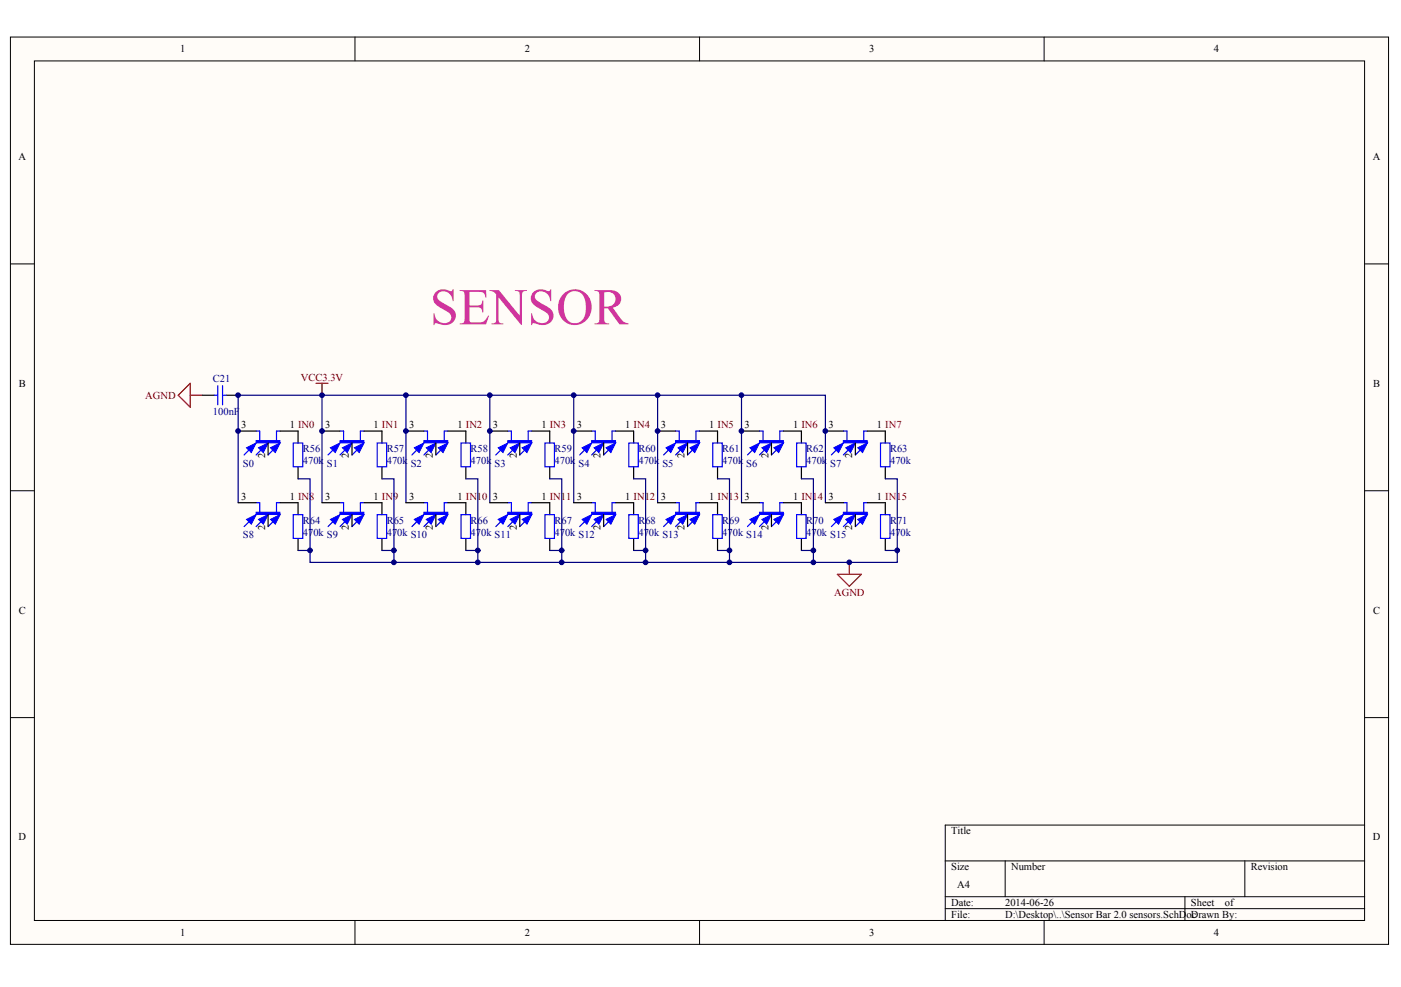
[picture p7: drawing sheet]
<svg xmlns="http://www.w3.org/2000/svg" width="287mm" height="202mm" viewBox="0 0 287 202" stroke-linecap="round" stroke-linejoin="round" font-family="sans-serif">
<defs><g id="words">
<text font-size="10.6" fill="#d0349e" x="88" y="66.4">SENSOR</text>
<g font-size="2.2">
<text x="36.9" y="10.7">1</text>
<text x="107.4" y="10.7">2</text>
<text x="178" y="10.7">3</text>
<text x="248.5" y="10.7">4</text>
<text x="3.8" y="32.7">A</text>
<text x="281" y="32.7">A</text>
<text x="3.9" y="79.2">B</text>
<text x="281.1" y="79.2">B</text>
<text x="49.4" y="87.8">3</text>
<text x="59.3" y="87.8">1 IN0</text>
<text x="66.6" y="87.8">3</text>
<text x="76.5" y="87.8">1 IN1</text>
<text x="83.7" y="87.8">3</text>
<text x="93.6" y="87.8">1 IN2</text>
<text x="100.9" y="87.8">3</text>
<text x="110.8" y="87.8">1 IN3</text>
<text x="118.1" y="87.8">3</text>
<text x="128" y="87.8">1 IN4</text>
<text x="135.3" y="87.8">3</text>
<text x="145.2" y="87.8">1 IN5</text>
<text x="152.4" y="87.8">3</text>
<text x="162.3" y="87.8">1 IN6</text>
<text x="169.6" y="87.8">3</text>
<text x="179.5" y="87.8">1 IN7</text>
<text x="49.4" y="102.4">3</text>
<text x="59.3" y="102.4">1 IN8</text>
<text x="66.6" y="102.4">3</text>
<text x="76.5" y="102.4">1 IN9</text>
<text x="83.7" y="102.4">3</text>
<text x="93.6" y="102.4">1 IN10</text>
<text x="100.9" y="102.4">3</text>
<text x="110.8" y="102.4">1 IN11</text>
<text x="118.1" y="102.4">3</text>
<text x="128" y="102.4">1 IN12</text>
<text x="135.3" y="102.4">3</text>
<text x="145.2" y="102.4">1 IN13</text>
<text x="152.4" y="102.4">3</text>
<text x="162.3" y="102.4">1 IN14</text>
<text x="169.6" y="102.4">3</text>
<text x="179.5" y="102.4">1 IN15</text>
<text x="3.9" y="125.7">C</text>
<text x="281.1" y="125.7">C</text>
<text x="3.8" y="172.1">D</text>
<text x="194.7" y="170.9">Title</text>
<text x="281" y="172.1">D</text>
<text x="194.7" y="178.2">Size</text>
<text x="207" y="178.2">Number</text>
<text x="256.1" y="178.2">Revision</text>
<text x="194.7" y="185.6">Date:</text>
<text x="196" y="181.9">A4</text>
<text x="205.8" y="185.6">2014-06-26</text>
<text x="243.8" y="185.6">Sheet</text>
<text x="250.7" y="185.6">of</text>
<text x="36.9" y="191.7">1</text>
<text x="107.4" y="191.7">2</text>
<text x="178" y="191.7">3</text>
<text x="194.7" y="188">File:</text>
<text x="205.8" y="188">D:\Desktop\..\Sensor Bar 2.0 sensors.SchDoc</text>
<text x="243.8" y="188">Drawn By:</text>
<text x="248.5" y="191.7">4</text>
</g>
<g font-size="2.2" fill="#800000">
<text x="61.6" y="78">VCC3.3V</text>
<text x="29.7" y="81.6">AGND</text>
<text x="170.8" y="122">AGND</text>
</g>
<g font-size="2.2" fill="#000080">
<text x="43.6" y="78.2">C21</text>
<text x="43.6" y="85.1">100nF</text>
<text x="49.7" y="95.6">S0</text>
<text x="62" y="95.1">470k</text>
<text x="62" y="92.6">R56</text>
<text x="66.9" y="95.6">S1</text>
<text x="79.2" y="95.1">470k</text>
<text x="79.2" y="92.6">R57</text>
<text x="84.1" y="95.6">S2</text>
<text x="96.3" y="95.1">470k</text>
<text x="96.3" y="92.6">R58</text>
<text x="101.3" y="95.6">S3</text>
<text x="113.5" y="95.1">470k</text>
<text x="113.5" y="92.6">R59</text>
<text x="118.4" y="95.6">S4</text>
<text x="130.7" y="95.1">470k</text>
<text x="130.7" y="92.6">R60</text>
<text x="135.6" y="95.6">S5</text>
<text x="147.9" y="95.1">470k</text>
<text x="147.9" y="92.6">R61</text>
<text x="152.8" y="95.6">S6</text>
<text x="165" y="95.1">470k</text>
<text x="165" y="92.6">R62</text>
<text x="170" y="95.6">S7</text>
<text x="182.2" y="95.1">470k</text>
<text x="182.2" y="92.6">R63</text>
<text x="62" y="107.3">R64</text>
<text x="79.2" y="107.3">R65</text>
<text x="96.3" y="107.3">R66</text>
<text x="113.5" y="107.3">R67</text>
<text x="130.7" y="107.3">R68</text>
<text x="147.9" y="107.3">R69</text>
<text x="165" y="107.3">R70</text>
<text x="182.2" y="107.3">R71</text>
<text x="49.7" y="110.3">S8</text>
<text x="62" y="109.8">470k S9</text>
<text x="79.2" y="109.8">470k S10</text>
<text x="96.3" y="109.8">470k S11</text>
<text x="113.5" y="109.8">470k S12</text>
<text x="130.7" y="109.8">470k S13</text>
<text x="147.9" y="109.8">470k S14</text>
<text x="165" y="109.8">470k S15</text>
<text x="182.2" y="109.8">470k</text>
</g>
<g font-size="2.1">
<text x="54.3" y="93.8" transform="rotate(-90 54.3 93.8)">2</text>
<text x="71.4" y="93.8" transform="rotate(-90 71.4 93.8)">2</text>
<text x="88.6" y="93.8" transform="rotate(-90 88.6 93.8)">2</text>
<text x="105.8" y="93.8" transform="rotate(-90 105.8 93.8)">2</text>
<text x="123" y="93.8" transform="rotate(-90 123 93.8)">2</text>
<text x="140.1" y="93.8" transform="rotate(-90 140.1 93.8)">2</text>
<text x="157.3" y="93.8" transform="rotate(-90 157.3 93.8)">2</text>
<text x="174.5" y="93.8" transform="rotate(-90 174.5 93.8)">2</text>
<text x="54.3" y="108.5" transform="rotate(-90 54.3 108.5)">2</text>
<text x="71.4" y="108.5" transform="rotate(-90 71.4 108.5)">2</text>
<text x="88.6" y="108.5" transform="rotate(-90 88.6 108.5)">2</text>
<text x="105.8" y="108.5" transform="rotate(-90 105.8 108.5)">2</text>
<text x="123" y="108.5" transform="rotate(-90 123 108.5)">2</text>
<text x="140.1" y="108.5" transform="rotate(-90 140.1 108.5)">2</text>
<text x="157.3" y="108.5" transform="rotate(-90 157.3 108.5)">2</text>
<text x="174.5" y="108.5" transform="rotate(-90 174.5 108.5)">2</text>
</g>
</g></defs>
<g fill="#fffcf8" stroke="#000" stroke-width=".2">
<path d="M2.1 7.6h282.2v185.8h-282.2z"/>
<path d="M7 12.5h272.4v176h-272.4z"/>
</g>
<g fill="none" stroke="#000" stroke-width=".2">
<path d="M72.7 7.6v4.9M143.2 7.6v4.9M213.7 7.6v4.9M2.1 54h4.9M279.4 54h4.9M2.1 100.5h4.9M279.4 100.5h4.9M2.1 147h4.9M279.4 147h4.9M193.5 176.3h85.9M205.8 176.3v7.4M254.8 176.3v7.4"/>
<path d="M279.4 169h-85.9v19.5M72.7 188.5v4.9M143.2 188.5v4.9M193.5 183.7h85.9M193.5 186.1h85.9M213.7 188.5v4.9M242.6 183.7v4.8"/>
</g>
<path d="M64.7 78.5h2.5M65.9 78.5v2.4M36.5 80.9l2.4-2.4v4.9zM38.9 80.9h2.5M171.4 117.6h4.9l-2.4 2.5zM173.9 115.2v2.4" fill="none" stroke="#800000" stroke-width=".25"/>
<g fill="none" stroke="#000080" stroke-width=".25">
<path d="M61 98.1h2.5v17.1h103M65.9 80.9v22.1M78.2 98.1h2.4v17.1M83.1 80.9v22.1M95.4 98.1h2.4v17.1M100.3 80.9v22.1M112.5 98.1h2.5v17.1M117.4 80.9v22.1M129.7 98.1h2.5v17.1M134.6 80.9v22.1M146.9 98.1h2.4v17.1M151.8 80.9v22.1"/>
<path d="M164.1 98.1h2.4v17.1h17.2v-17.1h-2.5M48.8 103v-22.1h120.2v22.1M61 112.7h2.5M78.2 112.7h2.4M95.4 112.7h2.4M112.5 112.7h2.5M129.7 112.7h2.5M146.9 112.7h2.4M164.1 112.7h2.4M181.2 112.7h2.5"/>
</g>
<g fill="none" stroke="#000" stroke-width=".25">
<path d="M41.4 80.9h2.4M46.3 80.9h2.5M48.8 88.3h3.6M54.9 90.7v2.5M57.3 88.3h3.7v2.4M61 95.6v2.5M65.9 88.3h3.7M72.1 90.7v2.5M74.5 88.3h3.7v2.4M78.2 95.6v2.5M83.1 88.3h3.7M89.2 90.7v2.5"/>
<path d="M91.7 88.3h3.7v2.4M95.4 95.6v2.5M100.3 88.3h3.7M106.4 90.7v2.5M108.9 88.3h3.6v2.4M112.5 95.6v2.5M117.4 88.3h3.7M123.6 90.7v2.5M126 88.3h3.7v2.4M129.7 95.6v2.5M134.6 88.3h3.7M140.8 90.7v2.5"/>
<path d="M143.2 88.3h3.7v2.4M146.9 95.6v2.5M151.8 88.3h3.7M157.9 90.7v2.5M160.4 88.3h3.7v2.4M164.1 95.6v2.5M169 88.3h3.7M175.1 90.7v2.5M177.6 88.3h3.6v2.4M181.2 95.6v2.5M48.8 103h3.6M54.9 105.4v2.4"/>
<path d="M57.3 103h3.7v2.4M61 110.3v2.4M65.9 103h3.7M72.1 105.4v2.4M74.5 103h3.7v2.4M78.2 110.3v2.4M83.1 103h3.7M89.2 105.4v2.4M91.7 103h3.7v2.4M95.4 110.3v2.4M100.3 103h3.7M106.4 105.4v2.4"/>
<path d="M108.9 103h3.6v2.4M112.5 110.3v2.4M117.4 103h3.7M123.6 105.4v2.4M126 103h3.7v2.4M129.7 110.3v2.4M134.6 103h3.7M140.8 105.4v2.4M143.2 103h3.7v2.4M146.9 110.3v2.4M151.8 103h3.7M157.9 105.4v2.4"/>
<path d="M160.4 103h3.7v2.4M164.1 110.3v2.4M169 103h3.7M175.1 105.4v2.4M177.6 103h3.6v2.4M181.2 110.3v2.4"/>
</g>
<g fill="none" stroke="#00f" stroke-width=".25">
<path d="M44.6 79v3.9M45.6 79v3.9M43.8 80.9h.8M45.6 80.9h.7M51 92.2l-1 1M52.4 88.3h.8v2.2M53.4 92.2l-1 1M55.9 92.2l-1 1M57.3 88.3h-.7v2.2M60 90.7h2v4.9h-2zM68.1 92.2l-.9 1M69.6 88.3h.7v2.2"/>
<path d="M70.6 92.2l-1 1M73 92.2l-.9 1M74.5 88.3h-.7v2.2M77.2 90.7h1.9v4.9h-1.9zM85.3 92.2l-1 1M86.8 88.3h.7v2.2M87.8 92.2l-1 1M90.2 92.2l-1 1M91.7 88.3h-.7v2.2M94.4 90.7h1.9v4.9h-1.9zM102.5 92.2l-1 1M104 88.3h.7v2.2"/>
<path d="M104.9 92.2l-.9 1M107.4 92.2l-1 1M108.9 88.3h-.8v2.2M111.6 90.7h1.9v4.9h-1.9zM119.7 92.2l-1 1M121.1 88.3h.8v2.2M122.1 92.2l-1 1M124.6 92.2l-1 1M126 88.3h-.7v2.2M128.7 90.7h2v4.9h-2zM136.8 92.2l-1 1M138.3 88.3h.7v2.2"/>
<path d="M139.3 92.2l-1 1M141.7 92.2l-.9 1M143.2 88.3h-.7v2.2M145.9 90.7h1.9v4.9h-1.9zM154 92.2l-1 1M155.5 88.3h.7v2.2M156.5 92.2l-1 1M158.9 92.2l-1 1M160.4 88.3h-.8v2.2M163.1 90.7h1.9v4.9h-1.9zM171.2 92.2l-1 1M172.7 88.3h.7v2.2"/>
<path d="M173.6 92.2l-.9 1M176.1 92.2l-1 1M177.6 88.3h-.8v2.2M180.3 90.7h1.9v4.9h-1.9zM51 106.9l-1 .9M52.4 103h.8v2.2M53.4 106.9l-1 .9M55.9 106.9l-1 .9M57.3 103h-.7v2.2M60 105.4h2v4.9h-2zM68.1 106.9l-.9 .9M69.6 103h.7v2.2"/>
<path d="M70.6 106.9l-1 .9M73 106.9l-.9 .9M74.5 103h-.7v2.2M77.2 105.4h1.9v4.9h-1.9zM85.3 106.9l-1 .9M86.8 103h.7v2.2M87.8 106.9l-1 .9M90.2 106.9l-1 .9M91.7 103h-.7v2.2M94.4 105.4h1.9v4.9h-1.9zM102.5 106.9l-1 .9M104 103h.7v2.2"/>
<path d="M104.9 106.9l-.9 .9M107.4 106.9l-1 .9M108.9 103h-.8v2.2M111.6 105.4h1.9v4.9h-1.9zM119.7 106.9l-1 .9M121.1 103h.8v2.2M122.1 106.9l-1 .9M124.6 106.9l-1 .9M126 103h-.7v2.2M128.7 105.4h2v4.9h-2zM136.8 106.9l-1 .9M138.3 103h.7v2.2"/>
<path d="M139.3 106.9l-1 .9M141.7 106.9l-.9 .9M143.2 103h-.7v2.2M145.9 105.4h1.9v4.9h-1.9zM154 106.9l-1 .9M155.5 103h.7v2.2M156.5 106.9l-1 .9M158.9 106.9l-1 .9M160.4 103h-.8v2.2M163.1 105.4h1.9v4.9h-1.9zM171.2 106.9l-1 .9M172.7 103h.7v2.2"/>
<path d="M173.6 106.9l-.9 .9M176.1 106.9l-1 .9M177.6 103h-.8v2.2M180.3 105.4h1.9v4.9h-1.9z"/>
</g>
<g fill="#00f" stroke="#00f" stroke-width=".2">
<path d="M52.9 91.7l2-1-1 2z"/>
<path d="M50.5 91.7l1.9-1-1 2z"/>
<path d="M55.4 91.7l1.9-1-.9 2z"/>
<path d="M52.9 106.4l2-1-1 2z"/>
<path d="M50.5 106.4l1.9-1-1 2z"/>
<path d="M55.4 106.4l1.9-1-.9 2z"/>
<path d="M70.1 106.4l2-1-1 2z"/>
<path d="M67.6 106.4l2-1-1 2z"/>
<path d="M72.5 106.4l2-1-1 2z"/>
<path d="M70.1 91.7l2-1-1 2z"/>
<path d="M67.6 91.7l2-1-1 2z"/>
<path d="M72.5 91.7l2-1-1 2z"/>
<path d="M87.3 91.7l1.9-1-.9 2z"/>
<path d="M84.8 91.7l2-1-1 2z"/>
<path d="M89.7 91.7l2-1-1 2z"/>
<path d="M87.3 106.4l1.9-1-.9 2z"/>
<path d="M84.8 106.4l2-1-1 2z"/>
<path d="M89.7 106.4l2-1-1 2z"/>
<path d="M104.4 106.4l2-1-1 2z"/>
<path d="M102 106.4l2-1-1 2z"/>
<path d="M106.9 106.4l2-1-1 2z"/>
<path d="M104.4 91.7l2-1-1 2z"/>
<path d="M102 91.7l2-1-1 2z"/>
<path d="M106.9 91.7l2-1-1 2z"/>
<path d="M121.6 91.7l2-1-1 2z"/>
<path d="M119.2 91.7l1.9-1-1 2z"/>
<path d="M124.1 91.7l1.9-1-.9 2z"/>
<path d="M121.6 106.4l2-1-1 2z"/>
<path d="M119.2 106.4l1.9-1-1 2z"/>
<path d="M124.1 106.4l1.9-1-.9 2z"/>
<path d="M138.8 106.4l2-1-1 2z"/>
<path d="M136.3 106.4l2-1-1 2z"/>
<path d="M141.2 106.4l2-1-1 2z"/>
<path d="M138.8 91.7l2-1-1 2z"/>
<path d="M136.3 91.7l2-1-1 2z"/>
<path d="M141.2 91.7l2-1-1 2z"/>
<path d="M156 91.7l1.9-1-1 2z"/>
<path d="M153.5 91.7l2-1-1 2z"/>
<path d="M158.4 91.7l2-1-1 2z"/>
<path d="M156 106.4l1.9-1-1 2z"/>
<path d="M153.5 106.4l2-1-1 2z"/>
<path d="M158.4 106.4l2-1-1 2z"/>
<path d="M173.1 106.4l2-1-1 2z"/>
<path d="M170.7 106.4l2-1-1 2z"/>
<path d="M175.6 106.4l2-1-1 2z"/>
<path d="M173.1 91.7l2-1-1 2z"/>
<path d="M170.7 91.7l2-1-1 2z"/>
<path d="M175.6 91.7l2-1-1 2z"/>
</g>
<g fill="#00f" stroke="#00f" stroke-width=".2">
<path d="M52.4 90.2h4.9v.5h-4.9z"/>
<path d="M52.4 104.9h4.9v.5h-4.9z"/>
<path d="M69.6 104.9h4.9v.5h-4.9z"/>
<path d="M69.6 90.2h4.9v.5h-4.9z"/>
<path d="M86.8 90.2h4.9v.5h-4.9z"/>
<path d="M86.8 104.9h4.9v.5h-4.9z"/>
<path d="M104 104.9h4.8v.5h-4.8z"/>
<path d="M104 90.2h4.8v.5h-4.8z"/>
<path d="M121.1 90.2h4.9v.5h-4.9z"/>
<path d="M121.1 104.9h4.9v.5h-4.9z"/>
<path d="M138.3 104.9h4.9v.5h-4.9z"/>
<path d="M138.3 90.2h4.9v.5h-4.9z"/>
<path d="M155.5 90.2h4.9v.5h-4.9z"/>
<path d="M155.5 104.9h4.9v.5h-4.9z"/>
<path d="M172.7 104.9h4.8v.5h-4.8z"/>
<path d="M172.7 90.2h4.8v.5h-4.8z"/>
</g>
<g fill="#000080" stroke="#000080" stroke-width=".2">
<circle cx="48.7" cy="88.3" r=".48"/>
<circle cx="48.7" cy="80.9" r=".48"/>
<circle cx="63.5" cy="112.7" r=".48"/>
<circle cx="65.9" cy="88.3" r=".48"/>
<circle cx="65.9" cy="80.9" r=".48"/>
<circle cx="80.6" cy="115.2" r=".48"/>
<circle cx="80.6" cy="112.7" r=".48"/>
<circle cx="83.1" cy="88.3" r=".48"/>
<circle cx="83.1" cy="80.9" r=".48"/>
<circle cx="97.8" cy="115.2" r=".48"/>
<circle cx="97.8" cy="112.7" r=".48"/>
<circle cx="100.3" cy="88.3" r=".48"/>
<circle cx="100.3" cy="80.9" r=".48"/>
<circle cx="115" cy="115.2" r=".48"/>
<circle cx="115" cy="112.7" r=".48"/>
<circle cx="117.4" cy="88.3" r=".48"/>
<circle cx="117.4" cy="80.9" r=".48"/>
<circle cx="132.2" cy="115.2" r=".48"/>
<circle cx="132.2" cy="112.7" r=".48"/>
<circle cx="134.6" cy="88.3" r=".48"/>
<circle cx="134.6" cy="80.9" r=".48"/>
<circle cx="149.3" cy="115.2" r=".48"/>
<circle cx="149.3" cy="112.7" r=".48"/>
<circle cx="151.8" cy="88.3" r=".48"/>
<circle cx="151.8" cy="80.9" r=".48"/>
<circle cx="166.5" cy="115.2" r=".48"/>
<circle cx="166.5" cy="112.7" r=".48"/>
<circle cx="169" cy="88.3" r=".48"/>
<circle cx="173.9" cy="115.2" r=".48"/>
<circle cx="183.7" cy="112.7" r=".48"/>
</g>
<use href="#words"/>
</svg>
